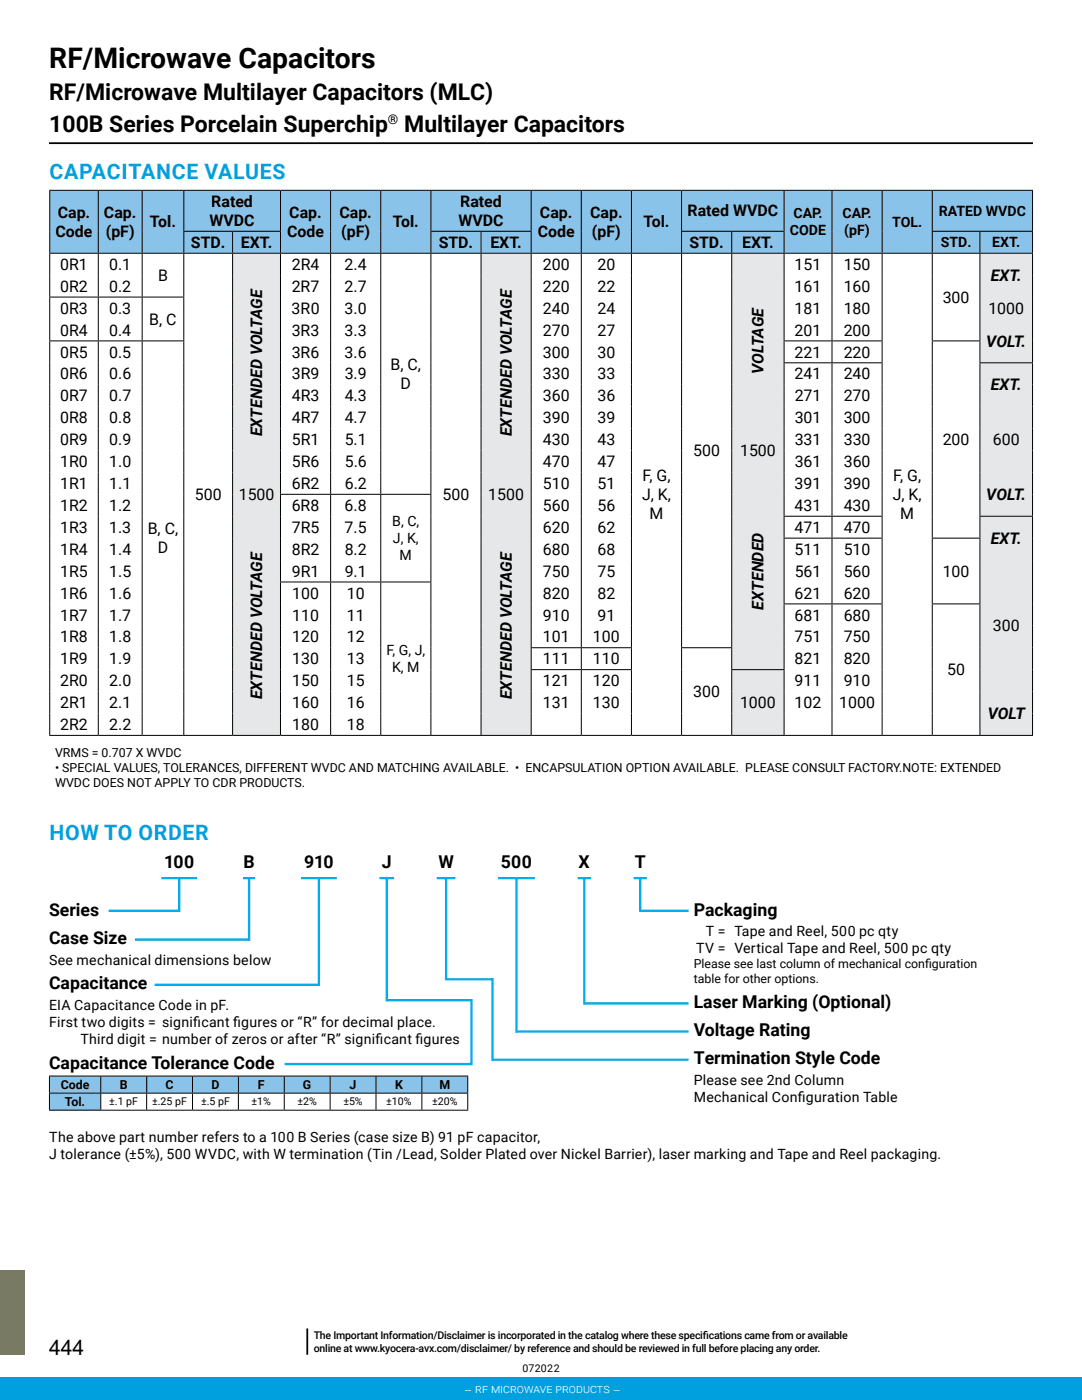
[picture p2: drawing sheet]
<svg xmlns="http://www.w3.org/2000/svg" width="216mm" height="279mm" viewBox="0 0 216 279" stroke-linecap="round" stroke-linejoin="round" font-family="sans-serif">
<defs><g id="words">
<text font-size="5.6" x="9.8" y="13.7">RF/Microwave Capacitors</text>
<g font-size="4.6">
<text x="9.8" y="20">RF/Microwave Multilayer Capacitors (MLC)</text>
<text x="9.8" y="26.4">100B Series Porcelain Superchip</text>
<text x="80.7" y="26.4">Multilayer Capacitors</text>
</g>
<g font-size="4.2" fill="#00a0df">
<text x="9.9" y="35.8">CAPACITANCE VALUES</text>
<text x="9.9" y="167.7">HOW TO ORDER</text>
</g>
<text font-size="4.2" x="9.8" y="270.4">444</text>
<g font-size="3.5">
<text x="32.8" y="173.2">100</text>
<text x="48.6" y="173.2">B</text>
<text x="60.7" y="173.2">910</text>
<text x="76.2" y="173.2">J</text>
<text x="87.5" y="173.2">W</text>
<text x="100" y="173.2">500</text>
<text x="115.5" y="173.2">X</text>
<text x="126.7" y="173.2">T</text>
<text x="9.8" y="182.8">Series</text>
<text x="138.4" y="182.8">Packaging</text>
<text x="9.8" y="188.4">Case Size</text>
<text x="9.8" y="197.4">Capacitance</text>
<text x="138.4" y="201.1">Laser Marking (Optional)</text>
<text x="138.4" y="206.8">Voltage Rating</text>
<text x="9.8" y="213.3">Capacitance Tolerance Code</text>
<text x="138.4" y="212.4">Termination Style Code</text>
</g>
<g font-size="3.2">
<text x="42.2" y="41.3">Rated</text>
<text x="91.8" y="41.3">Rated</text>
<text x="11.1" y="47.3">Code</text>
<text x="11.5" y="43.5">Cap.</text>
<text x="20.7" y="43.5">Cap.</text>
<text x="21.1" y="47.3">(pF)</text>
<text x="29.9" y="45.4">Tol.</text>
<text x="41.8" y="45.1">WVDC</text>
<text x="57.3" y="47.3">Code</text>
<text x="57.7" y="43.5">Cap.</text>
<text x="67.7" y="43.5">Cap.</text>
<text x="68.1" y="47.3">(pF)</text>
<text x="78.4" y="45.4">Tol.</text>
<text x="91.5" y="45.1">WVDC</text>
<text x="107.3" y="47.3">Code</text>
<text x="107.7" y="43.5">Cap.</text>
<text x="117.8" y="43.5">Cap.</text>
<text x="118.1" y="47.3">(pF)</text>
<text x="128.4" y="45.4">Tol.</text>
<text x="137.2" y="43.2">Rated WVDC</text>
<text x="12" y="53.9">0R1</text>
<text x="21.8" y="53.9">0.1</text>
<text x="38.1" y="49.5">STD.</text>
<text x="48" y="49.5">EXT.</text>
<text x="58.2" y="53.9">2R4</text>
<text x="68.8" y="53.9">2.4</text>
<text x="87.5" y="49.5">STD.</text>
<text x="97.8" y="49.5">EXT.</text>
<text x="108.3" y="53.9">200</text>
<text x="119.2" y="53.9">20</text>
<text x="137.6" y="49.5">STD.</text>
<text x="148.1" y="49.5">EXT.</text>
<text x="158.6" y="53.9">151</text>
<text x="168.3" y="53.9">150</text>
<text x="12" y="58.2">0R2</text>
<text x="21.8" y="58.2">0.2</text>
<text x="31.5" y="56">B</text>
<text x="58.2" y="58.2">2R7</text>
<text x="68.8" y="58.2">2.7</text>
<text x="108.3" y="58.2">220</text>
<text x="119.2" y="58.2">22</text>
<text x="158.6" y="58.2">161</text>
<text x="168.3" y="58.2">160</text>
<text x="197.7" y="56">EXT.</text>
<text x="12" y="62.6">0R3</text>
<text x="21.8" y="62.6">0.3</text>
<text x="29.8" y="64.8">B, C</text>
<text x="58.2" y="62.6">3R0</text>
<text x="68.8" y="62.6">3.0</text>
<text x="108.3" y="62.6">240</text>
<text x="119.2" y="62.6">24</text>
<text x="158.6" y="62.6">181</text>
<text x="168.3" y="62.6">180</text>
<text x="188.1" y="60.4">300</text>
<text x="197.2" y="62.6">1000</text>
<text x="12" y="67">0R4</text>
<text x="12" y="71.4">0R5</text>
<text x="21.8" y="67">0.4</text>
<text x="21.8" y="71.4">0.5</text>
<text x="58.2" y="67">3R3</text>
<text x="58.2" y="71.4">3R6</text>
<text x="68.8" y="67">3.3</text>
<text x="68.8" y="71.4">3.6</text>
<text x="108.3" y="67">270</text>
<text x="108.3" y="71.4">300</text>
<text x="119.2" y="67">27</text>
<text x="119.2" y="71.4">30</text>
<text x="158.6" y="67">201</text>
<text x="158.6" y="71.4">221</text>
<text x="168.3" y="67">200</text>
<text x="168.3" y="71.4">220</text>
<text x="196.8" y="69.2">VOLT.</text>
<text x="12" y="75.7">0R6</text>
<text x="21.8" y="75.7">0.6</text>
<text x="58.2" y="75.7">3R9</text>
<text x="68.8" y="75.7">3.9</text>
<text x="77.9" y="73.8">B, C,</text>
<text x="79.9" y="77.6">D</text>
<text x="108.3" y="75.7">330</text>
<text x="119.2" y="75.7">33</text>
<text x="152.4" y="74.6" transform="rotate(-90 152.4 74.6)">VOLTAGE</text>
<text x="158.6" y="75.7">241</text>
<text x="168.3" y="75.7">240</text>
<text x="197.7" y="77.9">EXT.</text>
<text x="12" y="80.1">0R7</text>
<text x="21.8" y="80.1">0.7</text>
<text x="58.2" y="80.1">4R3</text>
<text x="68.8" y="80.1">4.3</text>
<text x="108.3" y="80.1">360</text>
<text x="119.2" y="80.1">36</text>
<text x="158.6" y="80.1">271</text>
<text x="168.4" y="80.1">270</text>
<text x="12" y="84.5">0R8</text>
<text x="12" y="88.9">0R9</text>
<text x="21.8" y="84.5">0.8</text>
<text x="21.8" y="88.9">0.9</text>
<text x="52.3" y="87.1" transform="rotate(-90 52.3 87.1)">EXTENDED VOLTAGE</text>
<text x="58.2" y="84.5">4R7</text>
<text x="58.2" y="88.9">5R1</text>
<text x="68.8" y="84.5">4.7</text>
<text x="68.8" y="88.9">5.1</text>
<text x="102.1" y="87.1" transform="rotate(-90 102.1 87.1)">EXTENDED VOLTAGE</text>
<text x="108.3" y="84.5">390</text>
<text x="108.3" y="88.9">430</text>
<text x="119.2" y="84.5">39</text>
<text x="119.2" y="88.9">43</text>
<text x="158.6" y="84.5">301</text>
<text x="158.6" y="88.9">331</text>
<text x="168.4" y="84.5">300</text>
<text x="168.4" y="88.9">330</text>
<text x="188.1" y="88.8">200</text>
<text x="198.1" y="88.9">600</text>
<text x="12" y="93.2">1R0</text>
<text x="21.8" y="93.2">1.0</text>
<text x="58.2" y="93.2">5R6</text>
<text x="68.8" y="93.2">5.6</text>
<text x="108.3" y="93.2">470</text>
<text x="119.2" y="93.2">47</text>
<text x="128.2" y="96">F, G,</text>
<text x="138.3" y="91">500</text>
<text x="147.7" y="91">1500</text>
<text x="158.6" y="93.2">361</text>
<text x="168.4" y="93.2">360</text>
<text x="178.2" y="96">F, G,</text>
<text x="12" y="102">1R2</text>
<text x="12" y="97.6">1R1</text>
<text x="21.8" y="102">1.2</text>
<text x="21.8" y="97.6">1.1</text>
<text x="38.9" y="99.8">500</text>
<text x="47.6" y="99.8">1500</text>
<text x="58.2" y="102">6R8</text>
<text x="58.2" y="97.6">6R2</text>
<text x="68.8" y="102">6.8</text>
<text x="68.8" y="97.6">6.2</text>
<text x="88.3" y="99.8">500</text>
<text x="97.4" y="99.8">1500</text>
<text x="108.3" y="102">560</text>
<text x="108.3" y="97.6">510</text>
<text x="119.2" y="102">56</text>
<text x="119.2" y="97.6">51</text>
<text x="128.1" y="99.8">J, K,</text>
<text x="158.6" y="97.6">391</text>
<text x="158.6" y="102">431</text>
<text x="168.3" y="97.6">390</text>
<text x="168.3" y="102">430</text>
<text x="178.1" y="99.8">J, K,</text>
<text x="196.8" y="99.8">VOLT.</text>
<text x="12" y="106.3">1R3</text>
<text x="21.8" y="106.3">1.3</text>
<text x="29.5" y="106.6">B, C,</text>
<text x="58.2" y="106.3">7R5</text>
<text x="68.8" y="106.3">7.5</text>
<text x="108.3" y="106.3">620</text>
<text x="119.2" y="106.3">62</text>
<text x="129.6" y="103.6">M</text>
<text x="158.6" y="106.3">471</text>
<text x="168.3" y="106.3">470</text>
<text x="179.6" y="103.6">M</text>
<text x="12" y="110.7">1R4</text>
<text x="21.8" y="110.7">1.4</text>
<text x="31.5" y="110.4">D</text>
<text x="58.2" y="110.7">8R2</text>
<text x="68.8" y="110.7">8.2</text>
<text x="108.3" y="110.7">680</text>
<text x="119.2" y="110.7">68</text>
<text x="158.6" y="110.7">511</text>
<text x="168.3" y="110.7">510</text>
<text x="197.7" y="108.5">EXT.</text>
<text x="12" y="115.1">1R5</text>
<text x="12" y="119.5">1R6</text>
<text x="21.8" y="115.1">1.5</text>
<text x="21.8" y="119.5">1.6</text>
<text x="58.2" y="115.1">9R1</text>
<text x="58.3" y="119.5">100</text>
<text x="68.8" y="115.1">9.1</text>
<text x="69.2" y="119.5">10</text>
<text x="108.3" y="119.5">820</text>
<text x="108.3" y="115.1">750</text>
<text x="119.2" y="119.5">82</text>
<text x="119.2" y="115.1">75</text>
<text x="158.6" y="119.5">621</text>
<text x="158.6" y="115.1">561</text>
<text x="168.3" y="119.5">620</text>
<text x="168.4" y="115.1">560</text>
<text x="188.1" y="115.1">100</text>
<text x="12" y="123.8">1R7</text>
<text x="21.8" y="123.8">1.7</text>
<text x="58.3" y="123.8">110</text>
<text x="69.2" y="123.8">11</text>
<text x="108.3" y="123.8">910</text>
<text x="119.2" y="123.8">91</text>
<text x="152.4" y="121.6" transform="rotate(-90 152.4 121.6)">EXTENDED</text>
<text x="158.6" y="123.8">681</text>
<text x="168.3" y="123.8">680</text>
<text x="12" y="128.2">1R8</text>
<text x="21.8" y="128.2">1.8</text>
<text x="58.3" y="128.2">120</text>
<text x="69.2" y="128.2">12</text>
<text x="108.3" y="128.2">101</text>
<text x="118.3" y="128.2">100</text>
<text x="158.6" y="128.2">751</text>
<text x="168.3" y="128.2">750</text>
<text x="198.1" y="126">300</text>
<text x="12" y="137">2R0</text>
<text x="12" y="132.6">1R9</text>
<text x="21.8" y="137">2.0</text>
<text x="21.8" y="132.6">1.9</text>
<text x="58.3" y="137">150</text>
<text x="58.3" y="132.6">130</text>
<text x="69.2" y="137">15</text>
<text x="69.2" y="132.6">13</text>
<text x="108.3" y="132.6">111</text>
<text x="108.3" y="137">121</text>
<text x="118.3" y="137">120</text>
<text x="118.3" y="132.6">110</text>
<text x="158.6" y="137">911</text>
<text x="158.6" y="132.6">821</text>
<text x="168.3" y="132.6">820</text>
<text x="168.3" y="137">910</text>
<text x="189" y="134.8">50</text>
<text x="12" y="141.3">2R1</text>
<text x="21.8" y="141.3">2.1</text>
<text x="52.3" y="139.6" transform="rotate(-90 52.3 139.6)">EXTENDED VOLTAGE</text>
<text x="58.3" y="141.3">160</text>
<text x="69.2" y="141.3">16</text>
<text x="102.1" y="139.6" transform="rotate(-90 102.1 139.6)">EXTENDED VOLTAGE</text>
<text x="108.3" y="141.3">131</text>
<text x="118.3" y="141.3">130</text>
<text x="138.3" y="139.1">300</text>
<text x="147.7" y="141.3">1000</text>
<text x="158.6" y="141.3">102</text>
<text x="167.5" y="141.3">1000</text>
<text x="197.1" y="143.5">VOLT</text>
<text x="12" y="145.7">2R2</text>
<text x="21.8" y="145.7">2.2</text>
<text x="58.3" y="145.7">180</text>
<text x="69.2" y="145.7">18</text>
</g>
<g font-size="2.8">
<text x="157.6" y="47">CODE</text>
<text x="158.3" y="43.6">CAP.</text>
<text x="168.1" y="43.6">CAP.</text>
<text x="168.5" y="47">(pF)</text>
<text x="178" y="45.3">TOL.</text>
<text x="187.3" y="43.1">RATED WVDC</text>
<text x="187.7" y="49.4">STD.</text>
<text x="198" y="49.4">EXT.</text>
<text x="78.3" y="105">B, C,</text>
<text x="78.4" y="108.4">J, K,</text>
<text x="79.7" y="111.8">M</text>
<text x="77.1" y="130.8">F, G, J,</text>
<text x="78.2" y="134.2">K, M</text>
<text x="138.9" y="190.3">TV = Vertical Tape and Reel, 500 pc qty</text>
<text x="140.8" y="186.9">T = Tape and Reel, 500 pc qty</text>
<text x="9.8" y="192.5">See mechanical dimensions below</text>
<text x="9.8" y="201.5">EIA Capacitance Code in pF.</text>
<text x="9.8" y="204.9">First two digits = signif</text>
<text x="16" y="208.3">Third digit = number of zeros or after “R” signif</text>
<text x="38.6" y="204.9">icant f</text>
<text x="46.5" y="204.9">igures or “R” for decimal place.</text>
<text x="74.9" y="208.3">icant f</text>
<text x="82.9" y="208.3">igures</text>
<text x="138.4" y="216.5">Please see 2nd Column</text>
<text x="138.4" y="219.9">Mechanical Conf</text>
<text x="159.2" y="219.9">iguration Table</text>
<text x="9.8" y="228">The above part number refers to a 100 B Series (case size B) 91 pF capacitor,</text>
<text x="9.8" y="231.3">J tolerance (±5%), 500 WVDC, with W termination (Tin /Lead, Solder Plated over Nickel Barrier), laser marking and Tape and Reel packaging.</text>
</g>
<text font-size="2.7" x="77.4" y="24.8">®</text>
<g font-size="2.5">
<text x="11" y="151.1">VRMS = 0.707 X WVDC</text>
<text x="11" y="154">• SPECIAL VALUES, TOLERANCES, DIFFERENT WVDC AND MATCHING AVAILABLE. • ENCAPSULATION OPTION AVAILABLE. PLEASE CONSULT FACTORY.NOTE: EXTENDED</text>
<text x="11" y="157">WVDC DOES NOT APPLY TO CDR PRODUCTS.</text>
<text x="138.4" y="193.2">Please see last column of mechanical conf</text>
<text x="138.4" y="196.2">table for other options.</text>
<text x="184.6" y="193.2">iguration</text>
<text x="12.1" y="217.3">Code</text>
<text x="13" y="220.7">Tol.</text>
<text x="23.9" y="217.3">B</text>
<text x="33" y="217.3">C</text>
<text x="42.2" y="217.3">D</text>
<text x="51.5" y="217.3">F</text>
<text x="60.5" y="217.3">G</text>
<text x="69.8" y="217.3">J</text>
<text x="78.8" y="217.3">K</text>
<text x="87.7" y="217.3">M</text>
</g>
<text font-size="2.5" fill="#fff" x="92.6" y="278.4">– rf microwave products –</text>
<g font-size="2.1">
<text x="21.8" y="220.6">±.1 pF</text>
<text x="30.4" y="220.6">±.25 pF</text>
<text x="40.1" y="220.6">±.5 pF</text>
<text x="50.2" y="220.6">±1%</text>
<text x="59.4" y="220.6">±2%</text>
<text x="68.5" y="220.6">±5%</text>
<text x="77.1" y="220.6">±10%</text>
<text x="86.2" y="220.6">±20%</text>
<text x="62.6" y="267.2">The Important Information/Disclaimer is incorporated in the catalog where these specif</text>
<text x="62.6" y="269.8">online at www.kyocera-avx.com/disclaimer/ by reference and should be reviewed in full before placing any order.</text>
<text x="140.2" y="267.2">ications came from or available</text>
<text x="104.2" y="273.8">072022</text>
</g>
</g></defs>
<path d="M9.8 28.6h196.3" fill="none" stroke="#000" stroke-width=".35"/>
<path d="M-.1 253.5h5v16.9h-5z" fill="#787a60"/>
<path d="M9.9 214.8h10.2v3.4h-10.2zM20.1 214.8h9.2v3.4h-9.2zM29.3 214.8h9.1v3.4h-9.1zM38.4 214.8h9.2v3.4h-9.2zM47.6 214.8h9.1v3.4h-9.1zM56.7 214.8h9.2v3.4h-9.2zM65.9 214.8h9.1v3.4h-9.1zM75 214.8h9.2v3.4h-9.2zM84.2 214.8h9.1v3.4h-9.1zM9.9 218.2h10.2v3.4h-10.2z" fill="#8ac3e9"/>
<g fill="none" stroke="#000" stroke-width=".2">
<path d="M9.8 218.2h83.6M9.8 214.8h83.6M9.9 214.8v3.3M9.9 218.2v3.3M20.1 214.8v3.3M20.1 218.2v3.3M29.3 214.8v3.3M29.3 218.2v3.3M38.4 214.8v3.3M38.4 218.2v3.3M47.6 214.8v3.3M47.6 218.2v3.3"/>
<path d="M56.7 214.8v3.3M56.7 218.2v3.3M65.9 214.8v3.3M65.9 218.2v3.3M75 214.8v3.3M75 218.2v3.3M84.2 214.8v3.3M84.2 218.2v3.3M93.3 214.8v3.3M93.3 218.2v3.3M9.8 221.6h83.6"/>
</g>
<g fill="none" stroke="#00adef" stroke-width=".46">
<path d="M32.2 175.3h7.1M35.8 175.3v6.7M48.5 175.3h2.4M49.7 175.3v12.4M60.1 175.3h7.1M63.6 175.3v21.5M75.7 175.3h2.9M77.2 175.3v24.5M87.2 175.3h3.7M89 175.3v20.1M99.4 175.3h7.3M103.1 175.3v30.8"/>
<path d="M115.2 175.3h2.7M116.6 175.3v25.2M126.4 175.3h2.7M127.8 175.3v6.7M21.7 181.8h14.1M26.9 187.5h22.8M30.9 196.5h32.7M77.2 199.6h16.9M88.8 195.4h9.5M94.1 199.4v13.2M98.3 195.2v16.5M127.8 181.8h9.6"/>
<path d="M56.8 212.4h37.3M98.3 211.5h39.1M103.1 205.9h34.3M116.6 200.3h20.8"/>
</g>
<path d="M9.9 38h9.7v12.5h-9.7zM19.6 38h8.8v12.5h-8.8zM28.4 38h8.3v12.5h-8.3zM36.7 38h19.3v8.2h-19.3zM56 38h10v12.5h-10zM66 38h10v12.5h-10zM76 38h10v12.5h-10zM86 38h20v8.2h-20zM106 38h10v12.5h-10zM116 38h10v12.5h-10zM126 38h10v12.5h-10zM136 38h20.5v8.2h-20.5zM156.5 38h9.5v12.5h-9.5zM166 38h10v12.5h-10zM176 38h10v12.5h-10zM186 38h20v8.2h-20zM36.7 46.2h9.7v4.3h-9.7zM46.4 46.2h9.6v4.3h-9.6zM86 46.2h10v4.3h-10zM96 46.2h10v4.3h-10zM136 46.2h10v4.3h-10zM146 46.2h10.5v4.3h-10.5zM186 46.2h9.5v4.3h-9.5zM195.5 46.2h10.5v4.3h-10.5z" fill="#8ac3e9"/>
<path d="M46.4 50.5h9.6v43.8h-9.6zM96 50.5h10v43.8h-10zM146 50.5h10.5v35h-10.5zM195.5 50.5h10.5v8.8h-10.5zM195.5 59.3h10.5v4.4h-10.5zM195.5 63.7h10.5v8.7h-10.5zM195.5 72.4h10.5v8.8h-10.5zM195.5 81.2h10.5v13.1h-10.5zM146 85.5h10.5v8.8h-10.5zM46.4 94.3h9.6v8.7h-9.6zM96 94.3h10v8.7h-10zM146 94.3h10.5v39.3h-10.5zM195.5 94.3h10.5v8.7h-10.5zM46.4 103h9.6v43.8h-9.6zM96 103h10v43.8h-10zM195.5 103h10.5v8.8h-10.5zM195.5 111.8h10.5v26.2h-10.5zM146 133.6h10.5v13.2h-10.5zM195.5 138h10.5v8.8h-10.5z" fill="#e6e7e8"/>
<g fill="none" stroke="#000" stroke-width=".2">
<path d="M9.8 38h196.3M9.9 38.1v12.4M19.6 38.1v12.4M28.4 38.1v12.4M36.7 38.1v8M56 38.1v8M66 38.1v12.4M76 38.1v12.4M86 38.1v8M106 38.1v8M116 38.1v12.4M126 38.1v12.4"/>
<path d="M136 38.1v8M156.5 38.1v8M166 38.1v12.4M176 38.1v12.4M186 38.1v8M206 38.1v8M9.8 50.5h196.3M9.8 59.3h27M9.9 50.6v8.6M9.9 59.4v8.5M19.6 50.6v8.6M19.6 59.4v8.5"/>
<path d="M28.4 50.6v8.6M28.4 59.4v8.5M36.6 46.2h19.5M36.7 46.3v4.2M36.7 50.6v8.6M36.7 59.4v8.5M46.4 46.3v4.2M46.4 50.6v96.1M56 46.3v4.2M56 50.6v48M66 50.6v48M76 50.6v48"/>
<path d="M85.9 46.2h20.2M86 46.3v4.2M86 50.6v48M96 46.3v4.2M96 50.6v96.1M106 46.3v4.2M106 50.6v78.6M116 50.6v78.6M126 50.6v78.6M135.9 46.2h20.6M136 46.3v4.2M136 50.6v78.6"/>
<path d="M146 46.3v4.2M146 50.6v78.6M156.5 46.3v4.2M156.5 50.6v17.3M166 50.6v17.3M176 50.6v17.3M185.9 46.2h20.2M186 46.3v4.2M186 50.6v17.3M195.5 46.3v4.2M195.5 50.6v17.3M206 46.3v4.2"/>
<path d="M206 50.6v21.7M9.8 68h27M9.9 68.1v78.6M19.6 68.1v78.6M28.4 68.1v78.6M36.7 68.1v78.6M156.4 68h19.7M156.4 72.4h19.7M156.5 68.1v4.2M156.5 72.5v30.4M166 68.1v4.2M166 72.5v30.4"/>
<path d="M176 68.1v4.2M176 72.5v30.4M185.9 68h9.7M186 68.1v39.2M195.4 72.4h10.7M195.5 68.1v4.2M195.5 72.5v30.4M206 72.5v30.4M55.9 98.7h30.2M56 98.7v17.4M66 98.7v17.4M76 98.7v17.4"/>
<path d="M86 98.7v17.4M55.9 116.1h30.2M56 116.2v30.5M66 116.2v30.5M76 116.2v30.5M86 116.2v30.5M156.4 103h19.7M156.4 107.4h19.7M156.5 103.1v4.2M156.5 107.5v12.9M166 103.1v4.2M166 107.5v12.9"/>
<path d="M176 103.1v4.2M176 107.5v12.9M185.9 107.4h9.7M186 107.5v12.9M195.4 103h10.7M195.5 103.1v4.2M195.5 107.5v12.9M206 103.1v43.6M105.9 129.3h20.2M105.9 133.6h20.2M106 129.4v4.2M106 133.7v13"/>
<path d="M116 129.4v4.2M116 133.7v13M126 129.4v4.2M126 133.7v13M135.9 129.3h10.2M136 129.4v17.3M145.9 133.6h10.6M146 129.4v4.2M146 133.7v13M156.4 120.5h19.7M156.5 120.6v13M156.5 133.7v13"/>
<path d="M166 120.6v26.1M176 120.6v26.1M185.9 120.5h9.7M186 120.6v26.1M195.5 120.6v26.1M9.8 146.8h196.3"/>
</g>
<path d="M0 274.9h215.9v4.5h-215.9z" fill="#00a0df"/>
<path d="M61.3 265.1v5.3" fill="none" stroke="#000" stroke-width=".35"/>
<use href="#words"/>
</svg>
